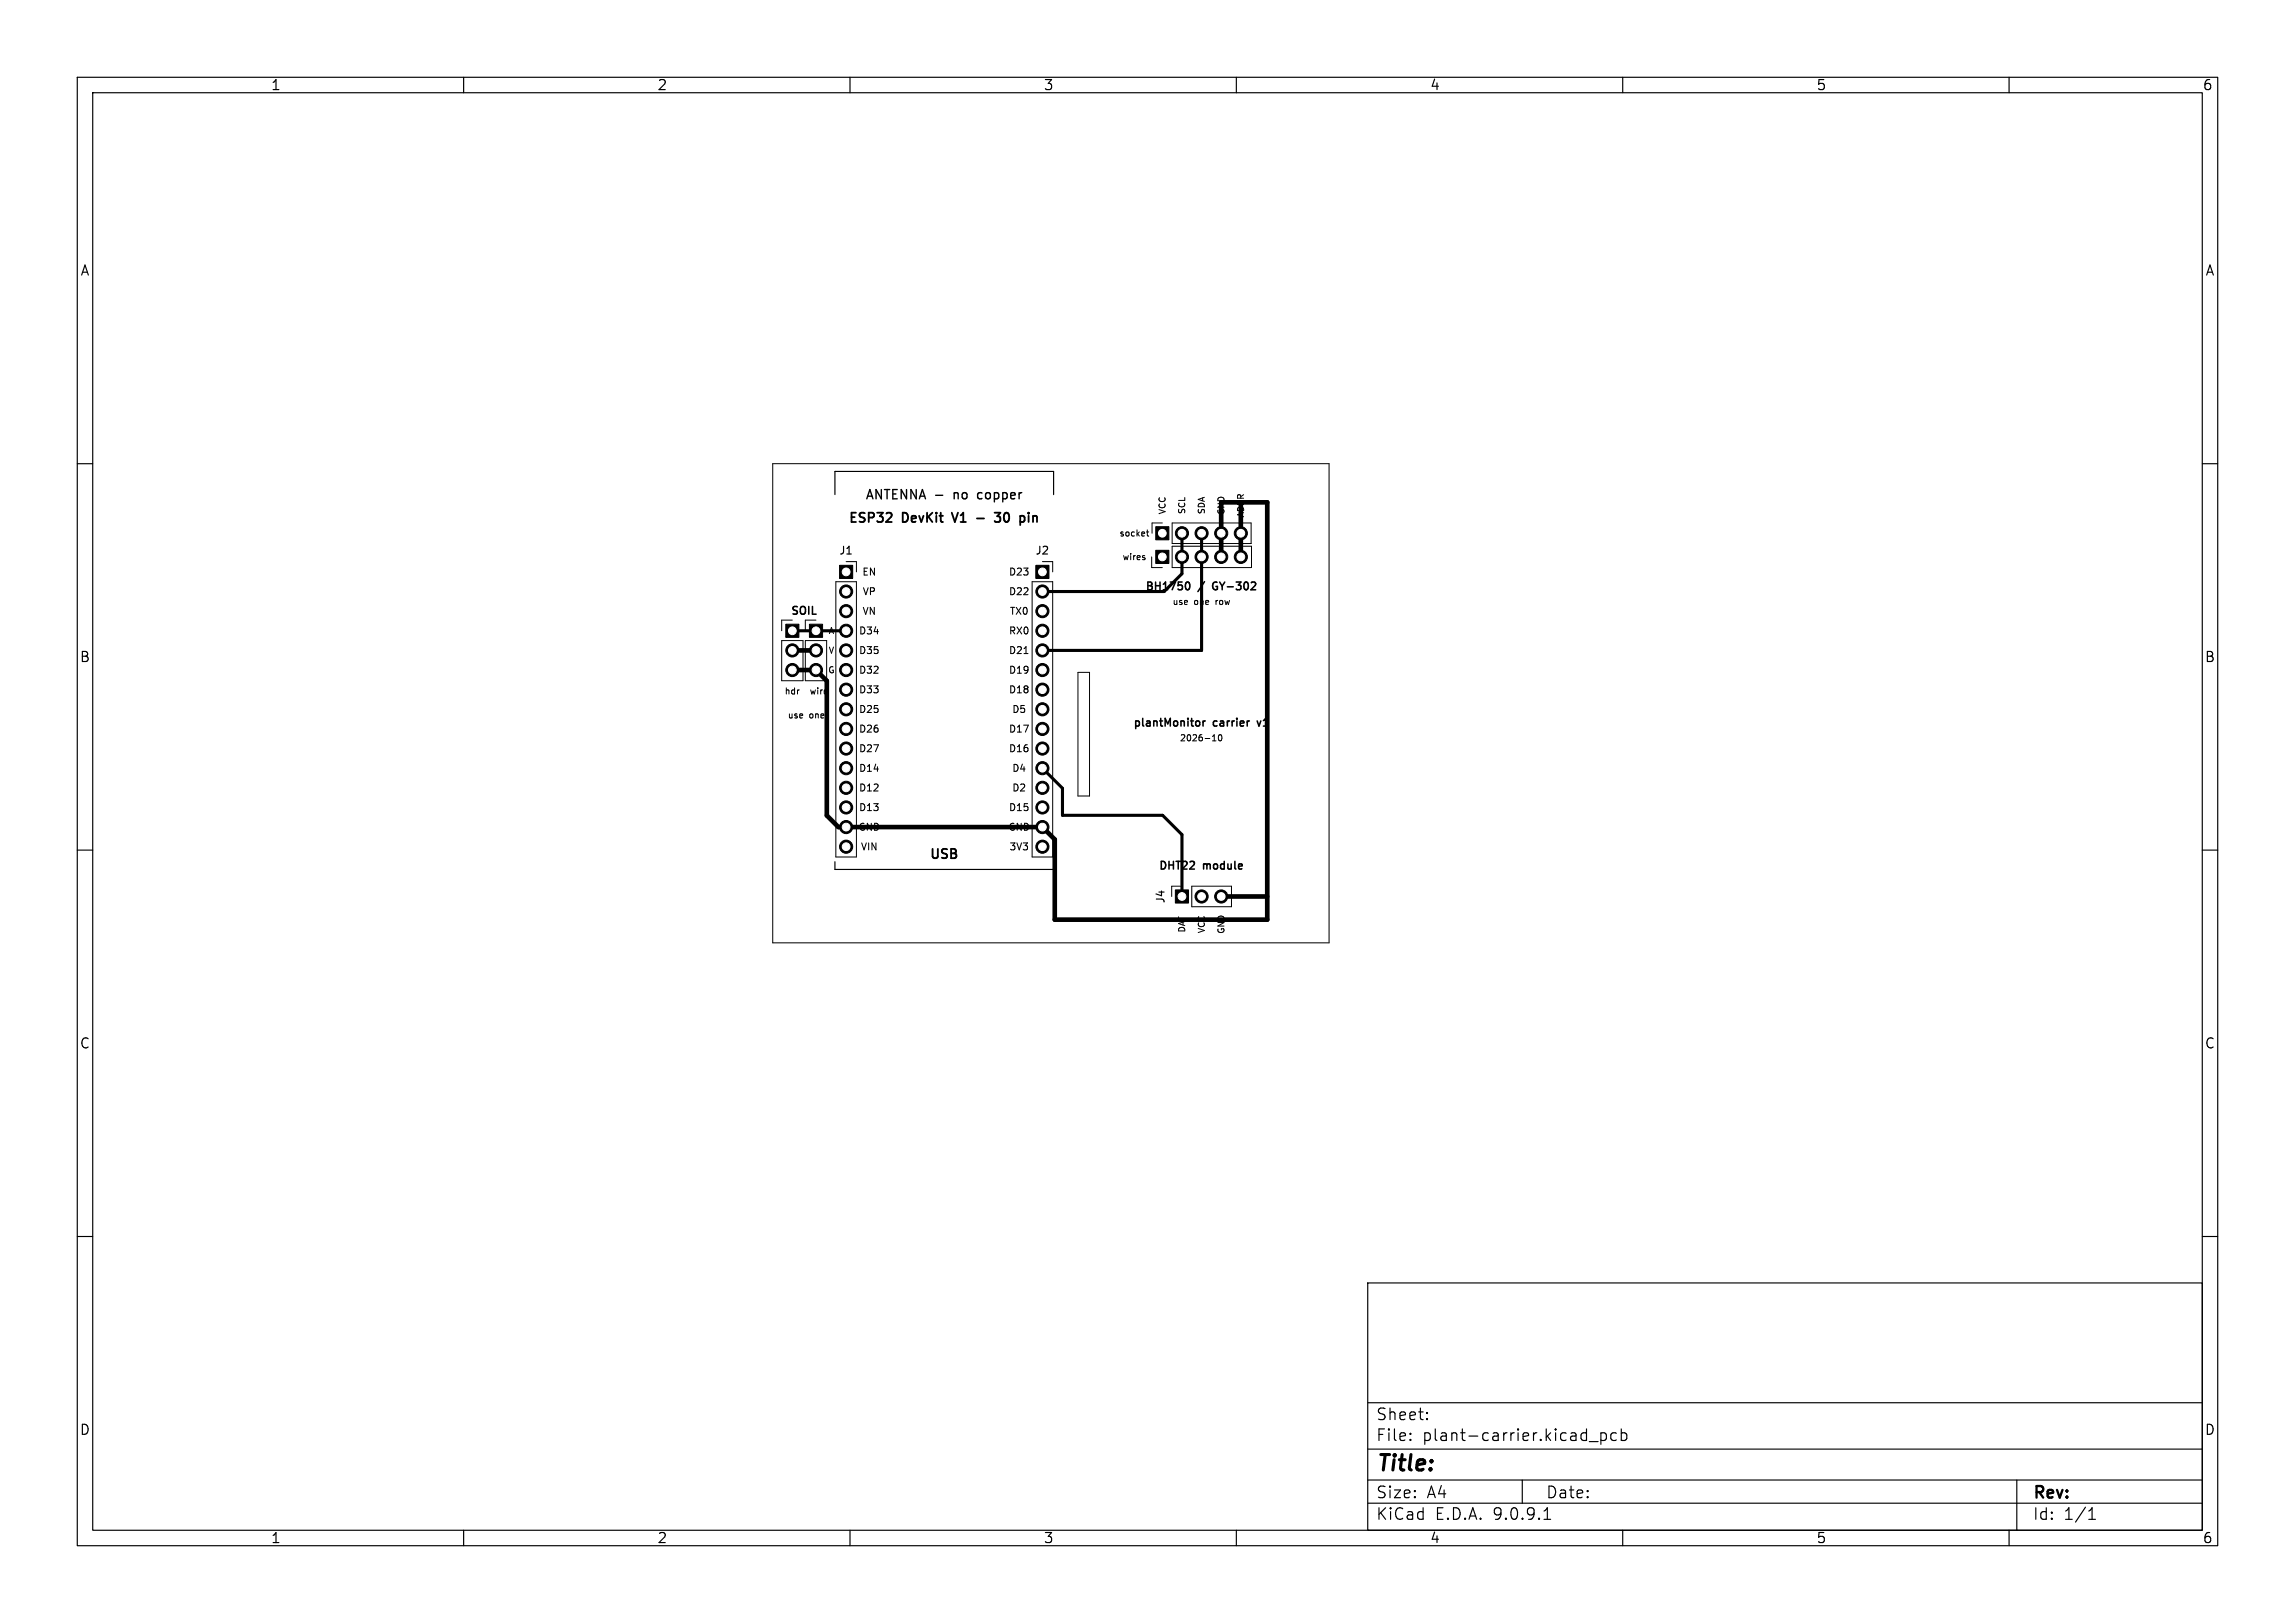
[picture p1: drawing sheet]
<svg xmlns="http://www.w3.org/2000/svg" width="297mm" height="210mm" viewBox="0 0 297 210" stroke-linecap="round" stroke-linejoin="round" font-family="sans-serif">
<defs><g id="words">
<text font-size="2.8" x="178" y="190.9">Title:</text>
<g font-size="2.1">
<text x="178" y="184">Sheet:</text>
<text x="178" y="186.7">File:</text>
<text x="184.1" y="186.7">plant-carrier.kicad_pcb</text>
<text x="178" y="196.9">KiCad</text>
<text x="178" y="194.1">Size:</text>
<text x="184.7" y="194.1">A4</text>
<text x="185.7" y="196.9">E.D.A.</text>
<text x="193.3" y="196.9">9.0.9.1</text>
<text x="200" y="194.1">Date:</text>
<text x="263" y="194.3">Rev:</text>
<text x="263" y="196.9">Id:</text>
<text x="267.1" y="196.9">1/1</text>
</g>
<g font-size="1.8">
<text x="35" y="11.9">1</text>
<text x="85" y="11.9">2</text>
<text x="135" y="11.9">3</text>
<text x="185" y="11.9">4</text>
<text x="235" y="11.9">5</text>
<text x="285" y="11.9">6</text>
<text x="10.3" y="35.9">A</text>
<text x="285.4" y="35.9">A</text>
<text x="10.3" y="85.9">B</text>
<text x="285.3" y="85.9">B</text>
<text x="10.3" y="135.9">C</text>
<text x="285.3" y="135.9">C</text>
<text x="10.3" y="185.9">D</text>
<text x="285.3" y="185.9">D</text>
<text x="35" y="199.9">1</text>
<text x="85" y="199.9">2</text>
<text x="135" y="199.9">3</text>
<text x="185" y="199.9">4</text>
<text x="235" y="199.9">5</text>
<text x="285" y="199.9">6</text>
</g>
<g font-size="1.7">
<text x="111.9" y="64.9">ANTENNA -</text>
<text x="123.6" y="64.9">no</text>
<text x="127" y="64.9">copper</text>
<text x="109.7" y="68">ESP32</text>
<text x="116.8" y="68">DevKit</text>
<text x="123.8" y="68">V1</text>
<text x="130.2" y="68">30</text>
<text x="133.9" y="68">pin</text>
<text x="120.2" y="111.5">USB</text>
</g>
<g font-size="1.4">
<text x="108.5" y="72">J1</text>
<text x="133.9" y="72">J2</text>
<text x="148.1" y="76.7">BH1750</text>
<text x="155.1" y="76.7">/</text>
<text x="157.3" y="76.7">GY-302</text>
<text x="102.2" y="79.8">SOIL</text>
<text x="146.5" y="94.3">plantMonitor</text>
<text x="157" y="94.3">carrier</text>
<text x="163.1" y="94.3">v1</text>
<text x="149.8" y="112.8">DHT22</text>
<text x="155.7" y="112.8">module</text>
<text x="150.9" y="117" transform="rotate(-90 150.9 117)">J4</text>
</g>
<g font-size="1.3">
<text x="111.5" y="74.7">EN</text>
<text x="111.6" y="77.2">VP</text>
<text x="130.5" y="74.7">D23</text>
<text x="130.5" y="77.2">D22</text>
<text x="111.1" y="82.3">D34</text>
<text x="111.5" y="79.7">VN</text>
<text x="130.5" y="82.3">RX0</text>
<text x="130.6" y="79.7">TX0</text>
<text x="111.1" y="84.8">D35</text>
<text x="111.1" y="87.4">D32</text>
<text x="111.1" y="89.9">D33</text>
<text x="130.5" y="84.8">D21</text>
<text x="130.5" y="87.4">D19</text>
<text x="130.5" y="89.9">D18</text>
<text x="111.1" y="92.4">D25</text>
<text x="111.1" y="95">D26</text>
<text x="130.5" y="95">D17</text>
<text x="130.9" y="92.4">D5</text>
<text x="111.1" y="97.5">D27</text>
<text x="111.1" y="100.1">D14</text>
<text x="130.5" y="97.5">D16</text>
<text x="130.9" y="100.1">D4</text>
<text x="111" y="107.7">GND</text>
<text x="111.1" y="102.6">D12</text>
<text x="111.1" y="105.1">D13</text>
<text x="130.4" y="107.7">GND</text>
<text x="130.5" y="105.1">D15</text>
<text x="130.9" y="102.6">D2</text>
<text x="111.3" y="110.2">VIN</text>
<text x="130.5" y="110.2">3V3</text>
</g>
<g font-size="1.1">
<text x="144.8" y="69.6">socket</text>
<text x="151" y="66.6" transform="rotate(-90 151 66.6)">VCC</text>
<text x="153.5" y="66.6" transform="rotate(-90 153.5 66.6)">SCL</text>
<text x="156.1" y="66.6" transform="rotate(-90 156.1 66.6)">SDA</text>
<text x="158.6" y="66.7" transform="rotate(-90 158.6 66.7)">GND</text>
<text x="161.2" y="67" transform="rotate(-90 161.2 67)">ADDR</text>
<text x="145.2" y="72.6">wires</text>
<text x="107.2" y="82.2">A</text>
<text x="151.7" y="78.4">use</text>
<text x="154.5" y="78.4">one</text>
<text x="157.5" y="78.4">row</text>
<text x="107.1" y="87.3">G</text>
<text x="107.2" y="84.7">V</text>
<text x="101.5" y="90">hdr</text>
<text x="101.9" y="93.1">use</text>
<text x="104.7" y="90">wire</text>
<text x="104.7" y="93.1">one</text>
<text x="152.6" y="96.1">2026-10</text>
<text x="153.5" y="120.7" transform="rotate(-90 153.5 120.7)">DAT</text>
<text x="156.1" y="120.8" transform="rotate(-90 156.1 120.8)">VCC</text>
<text x="158.6" y="120.9" transform="rotate(-90 158.6 120.9)">GND</text>
</g>
</g></defs>
<g fill="none" stroke="#000" stroke-width=".15">
<path d="M10 10h277v190h-277zM12 12h273v186h-273zM60 10v2M110 10v2M160 10v2M210 10v2M260 10v2M10 60h2M108.1 64v-3h28.2v3M285 60h2M10 110h2M108.1 111.5v1h28.2v-1"/>
<path d="M285 110h2M10 160h2M177 166h108v32h-108zM285 160h2M60 198v2M110 198v2M160 198v2M177 194.5h108M177 191.5h108M177 187.5h108M177 181.5h108M182.5 186.3h.1l-.1 .1"/>
<path d="M182.5 186.3v.1M182.5 185.5v.1M182.5 185.5h.1l-.1 .1M184.7 183.6v.1M184.7 183.6h-.1l.1 .1M184.7 182.8v.1M184.7 182.8h-.1l.1 .1M197 191.5v3M199.8 196.6h.9M200 195.5l.2-.4v1.5M205.7 186.5h1.1M207.2 185.4v1.5"/>
<path d="M207.2 185.5l.4-.1 .3 .3v.4l-.2 .2-.1 .1-.4-.1M209.2 185.5l-.5-.1-.2 .3v.4l.1 .2 .1 .1 .5-.1M209.8 185.5l.4-.1 .3 .3v.4l-.1 .2-.2 .1-.4-.1M209.8 184.9v1.5M210 198v2M260 198v2M261 191.5v6.5M270.3 196.6h.9M270.3 195.5l.4-.4v1.5"/>
</g>
<g fill="#000" stroke="#000" stroke-width=".13">
<path d="M108.6 73.2h1.8v1.7h-1.8zM134 73.2h1.8v1.7h-1.8zM149.6 68.2h1.7v1.7h-1.7zM149.6 71.2h1.7v1.7h-1.7zM101.7 80.8h1.7v1.7h-1.7zM104.7 80.8h1.7v1.7h-1.7zM152.1 115.2h1.7v1.7h-1.7z"/>
<circle cx="109.5" cy="76.5" r=".85"/>
<circle cx="109.5" cy="79.1" r=".85"/>
<circle cx="134.9" cy="76.5" r=".85"/>
<circle cx="134.9" cy="79.1" r=".85"/>
<circle cx="153" cy="69" r=".85"/>
<circle cx="153" cy="72.1" r=".85"/>
<circle cx="155.5" cy="69" r=".85"/>
<circle cx="155.5" cy="72.1" r=".85"/>
<circle cx="158" cy="69" r=".85"/>
<circle cx="158" cy="72.1" r=".85"/>
<circle cx="160.6" cy="69" r=".85"/>
<circle cx="160.6" cy="72.1" r=".85"/>
<circle cx="102.5" cy="84.2" r=".85"/>
<circle cx="102.5" cy="86.7" r=".85"/>
<circle cx="105.6" cy="84.2" r=".85"/>
<circle cx="105.6" cy="86.7" r=".85"/>
<circle cx="109.5" cy="99.4" r=".85"/>
<circle cx="109.5" cy="84.2" r=".85"/>
<circle cx="109.5" cy="86.7" r=".85"/>
<circle cx="109.5" cy="81.6" r=".85"/>
<circle cx="109.5" cy="89.2" r=".85"/>
<circle cx="109.5" cy="96.9" r=".85"/>
<circle cx="109.5" cy="91.8" r=".85"/>
<circle cx="109.5" cy="94.3" r=".85"/>
<circle cx="134.9" cy="81.6" r=".85"/>
<circle cx="134.9" cy="99.4" r=".85"/>
<circle cx="134.9" cy="96.9" r=".85"/>
<circle cx="134.9" cy="89.2" r=".85"/>
<circle cx="134.9" cy="84.2" r=".85"/>
<circle cx="134.9" cy="91.8" r=".85"/>
<circle cx="134.9" cy="94.3" r=".85"/>
<circle cx="134.9" cy="86.7" r=".85"/>
<circle cx="109.5" cy="101.9" r=".85"/>
<circle cx="109.5" cy="104.5" r=".85"/>
<circle cx="109.5" cy="109.6" r=".85"/>
<circle cx="109.5" cy="107" r=".85"/>
<circle cx="134.9" cy="104.5" r=".85"/>
<circle cx="134.9" cy="109.6" r=".85"/>
<circle cx="134.9" cy="101.9" r=".85"/>
<circle cx="134.9" cy="107" r=".85"/>
<circle cx="155.5" cy="116" r=".85"/>
<circle cx="158" cy="116" r=".85"/>
</g>
<path d="M153 69v5.2l-2.3 2.3h-15.8M155.5 69v15.2h-20.6M102.5 81.6h7M134.9 99.4l2.6 2.6v3.5h13l2.5 2.5v8" fill="none" stroke="#000" stroke-width=".4"/>
<path d="M158 72.1v-7.1h6v54h-27.5v-10.4l-1.6-1.6h-26.4l-1.5-1.5v-17.4l-1.4-1.4h-3.1M160.6 65v7.1M102.5 84.2h3.1M158 116h6" fill="none" stroke="#000" stroke-width=".6"/>
<g fill="none" stroke="#000" stroke-width=".13">
<path d="M100 60h72v62h-72zM108.2 75.3h2.6v35.6h-2.6zM109.5 72.7h1.3v1.3M133.6 75.3h2.6v35.6h-2.6zM134.9 72.7h1.3v1.3M148.1 72.2l.1 .1-.1 .1M148.1 71.9h.1M148.4 68.8h.3M148.5 68.6v.6l.2 .2M149 72.1v1.3h1.4M150.4 67.7h-1.3v1.3M151.7 67.7h10.2v2.6h-10.2z"/>
<path d="M151.7 70.7h10.3v2.7h-10.3zM101.2 82.9h2.7v5.2h-2.7zM102.5 80.2h-1.3v1.4M104.2 80.2v1.4M104.2 82.9h2.8v5.2h-2.8zM132.5 84.6h.5M139.5 87h1.5v16h-1.5zM156.9 95.9h.5M157 95.3l.1-.2v.8M157.8 95.1h.1a.43 .43 0 0 1 .2 .4 .43 .43 0 0 1-.2 .4 .53 .53 0 0 1-.1-.8zM153 114.7h-1.4v1.3M154.2 114.7h5.2v2.6h-5.2z"/>
</g>
<path d="M153.5 75.4l.1-.1a.53 .53 0 0 1 .4 .5 .53 .53 0 0 1-.4 .5h-.1M154.8 93.4l.1-.1 .3 .1 .1 .4-.1 .1-.3 .1-.1-.1zM155.7 93.3v.7M156 93.3h-.2l-.1 .2M161.7 93.3l-.2 .1M160.7 111.8l.1 .2-.5 .1" fill="none" stroke="#000" stroke-width=".2"/>
<path d="M126.6 63.9v.5" fill="none" stroke="#000" stroke-width=".18"/>
<path d="M114.7 67.5h.7M115.3 66.5v.4M123.2 66.3l.4 1.2M126.4 67.1h.9M128.7 66.3h.8l-.4 .5 .3 .1v.5l-.2 .1h-.3l-.2-.1M133.1 66.3v.2M133.1 66.7v.8" fill="none" stroke="#000" stroke-width=".24"/>
<g fill="#fff" stroke="#fff" stroke-width=".13">
<circle cx="109.5" cy="74" r=".5"/>
<circle cx="109.5" cy="76.5" r=".5"/>
<circle cx="109.5" cy="79.1" r=".5"/>
<circle cx="109.5" cy="81.6" r=".5"/>
<circle cx="109.5" cy="84.2" r=".5"/>
<circle cx="109.5" cy="86.7" r=".5"/>
<circle cx="109.5" cy="89.2" r=".5"/>
<circle cx="109.5" cy="91.8" r=".5"/>
<circle cx="109.5" cy="94.3" r=".5"/>
<circle cx="109.5" cy="96.9" r=".5"/>
<circle cx="109.5" cy="99.4" r=".5"/>
<circle cx="109.5" cy="101.9" r=".5"/>
<circle cx="109.5" cy="104.5" r=".5"/>
<circle cx="109.5" cy="107" r=".5"/>
<circle cx="109.5" cy="109.6" r=".5"/>
<circle cx="150.4" cy="69" r=".5"/>
<circle cx="153" cy="69" r=".5"/>
<circle cx="155.5" cy="69" r=".5"/>
<circle cx="158" cy="69" r=".5"/>
<circle cx="160.6" cy="69" r=".5"/>
<circle cx="134.9" cy="74" r=".5"/>
<circle cx="134.9" cy="76.5" r=".5"/>
<circle cx="134.9" cy="79.1" r=".5"/>
<circle cx="134.9" cy="81.6" r=".5"/>
<circle cx="134.9" cy="84.2" r=".5"/>
<circle cx="134.9" cy="86.7" r=".5"/>
<circle cx="134.9" cy="89.2" r=".5"/>
<circle cx="134.9" cy="91.8" r=".5"/>
<circle cx="134.9" cy="94.3" r=".5"/>
<circle cx="134.9" cy="96.9" r=".5"/>
<circle cx="134.9" cy="99.4" r=".5"/>
<circle cx="134.9" cy="101.9" r=".5"/>
<circle cx="134.9" cy="104.5" r=".5"/>
<circle cx="134.9" cy="107" r=".5"/>
<circle cx="134.9" cy="109.6" r=".5"/>
<circle cx="105.6" cy="81.6" r=".5"/>
<circle cx="105.6" cy="84.2" r=".5"/>
<circle cx="105.6" cy="86.7" r=".5"/>
<circle cx="153" cy="116" r=".5"/>
<circle cx="155.5" cy="116" r=".5"/>
<circle cx="158" cy="116" r=".5"/>
<circle cx="103.5" cy="118.5" r="1.6"/>
<circle cx="102.5" cy="81.6" r=".5"/>
<circle cx="102.5" cy="84.2" r=".5"/>
<circle cx="102.5" cy="86.7" r=".5"/>
<circle cx="168.5" cy="118.5" r="1.6"/>
<circle cx="168.5" cy="63.5" r="1.6"/>
<circle cx="150.4" cy="72.1" r=".5"/>
<circle cx="153" cy="72.1" r=".5"/>
<circle cx="155.5" cy="72.1" r=".5"/>
<circle cx="158" cy="72.1" r=".5"/>
<circle cx="160.6" cy="72.1" r=".5"/>
<circle cx="103.5" cy="63.5" r="1.6"/>
</g>
<use href="#words"/>
</svg>
